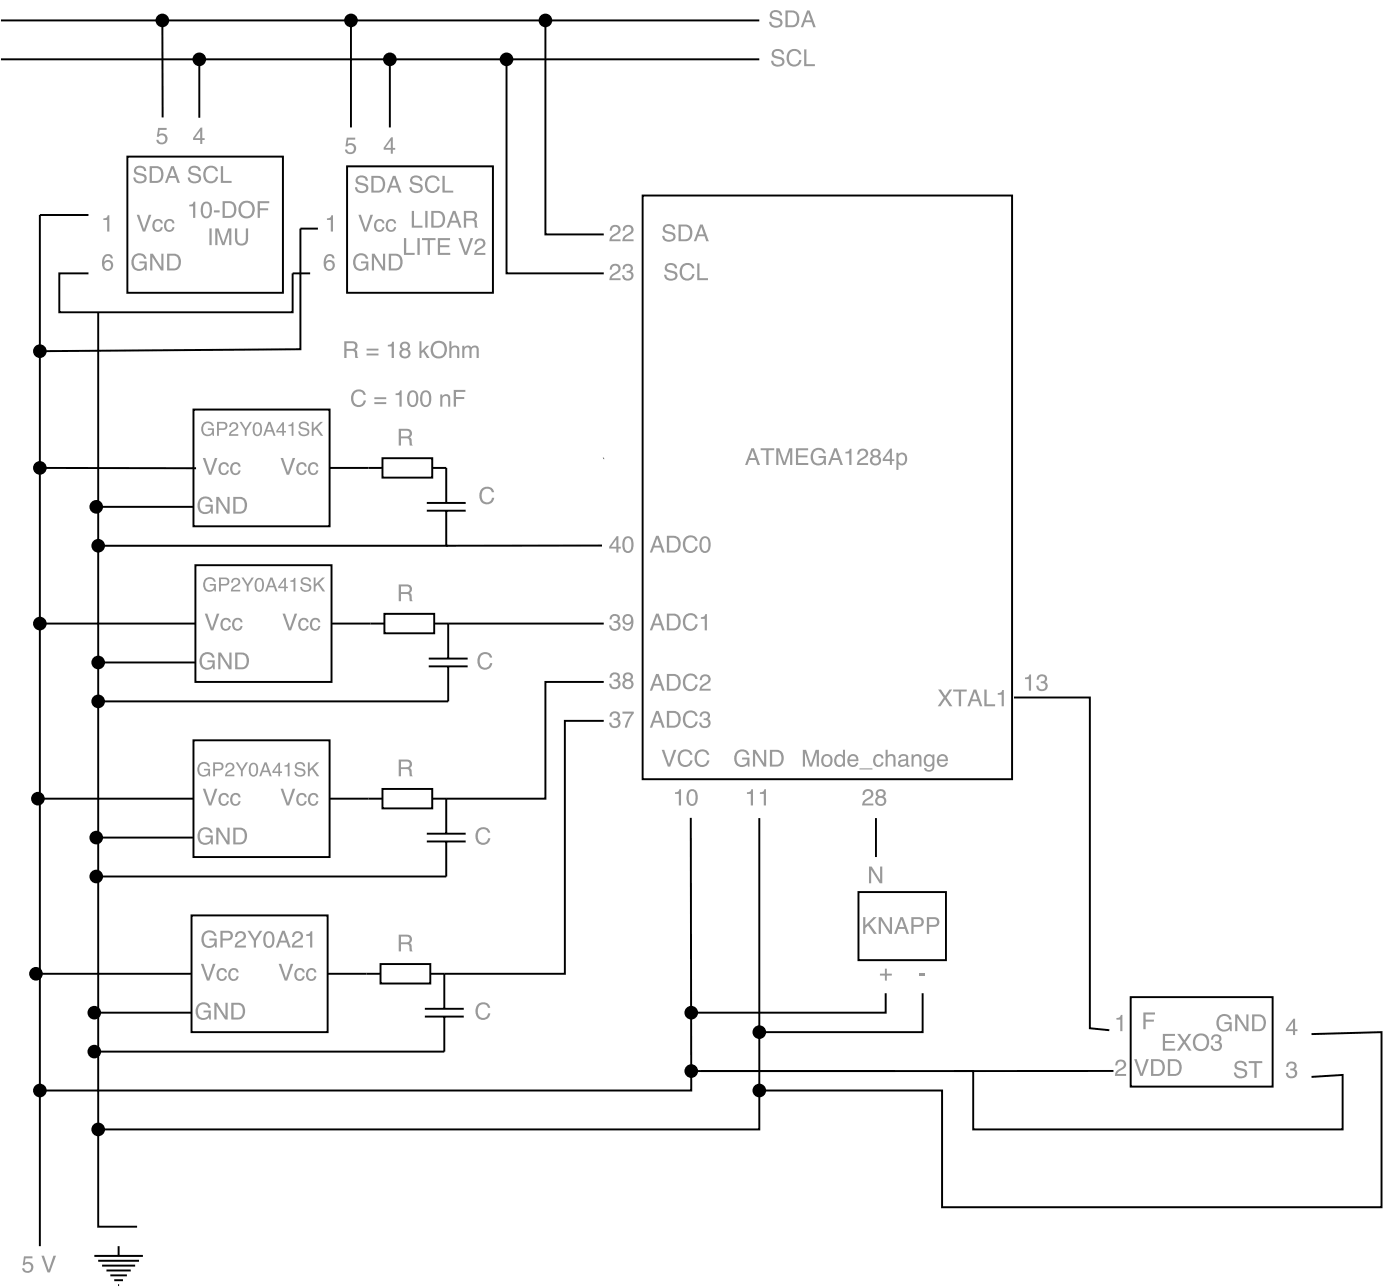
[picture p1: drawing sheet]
<svg xmlns="http://www.w3.org/2000/svg" width="254mm" height="234mm" viewBox="0 0 254 234" stroke-linecap="round" stroke-linejoin="round" font-family="sans-serif">
<path d="M116.6 35.5h67v105.8h-67z" fill="none" stroke="#000" stroke-width=".35"/>
<g fill="#999">
<path d="M120.5 40.9a1.19 1.19 0 0 1 2 .7h-.4a.75 .75 0 0 0-.7-.6 .75 .75 0 0 0-.8 .5l.3 .4a1.84 1.84 0 0 1 1.6 .7 1.09 1.09 0 0 1-1.5 1.2 .99 .99 0 0 1-.9-1h.4a.85 .85 0 0 0 .8 .7 .85 .85 0 0 0 .9-.5l-.3-.5a2.15 2.15 0 0 1-1.6-.7v-.5zM123.5 41.1v2.3h.8a1.21 1.21 0 0 0 .9-1 1.21 1.21 0 0 0-.6-1.3zM123.1 40.7a2.54 2.54 0 0 1 2 .3 1.73 1.73 0 0 1-.4 2.7h-1.6zM127.2 41.2l-.4 1.3h.9zM127 40.7h.5l1.1 3h-.5l-.3-.9h-1.2l-.3 .9h-.4z"/>
<path d="M110.9 41a.97 .97 0 0 1 1.6 .2 .97 .97 0 0 1-.7 1.4l-.6 .4-.2 .4h1.6v.3h-2a1.6 1.6 0 0 1 1.2-1.5 .6 .6 0 0 0 .4-.7 .6 .6 0 0 0-.8-.4 .6 .6 0 0 0-.4 .7h-.4zM113.3 41a.97 .97 0 0 1 1.5 .2 .97 .97 0 0 1-.6 1.4l-.6 .4-.3 .4h1.6v.3h-2a1.6 1.6 0 0 1 1.3-1.5 .6 .6 0 0 0 .3-.7 .6 .6 0 0 0-.7-.4 .6 .6 0 0 0-.4 .7h-.4z"/>
<path d="M120.9 47.9a1.19 1.19 0 0 1 1.9 .8h-.4a.75 .75 0 0 0-.6-.7 .75 .75 0 0 0-.8 .6l.3 .3a1.84 1.84 0 0 1 1.6 .8 1.09 1.09 0 0 1-1.5 1.2 .99 .99 0 0 1-.9-1.1h.4a.85 .85 0 0 0 .7 .8 .85 .85 0 0 0 .9-.6l-.3-.4a2.15 2.15 0 0 1-1.6-.7v-.5zM123.7 48.1a1.32 1.32 0 0 1 1.3-.4 1.32 1.32 0 0 1 1 1h-.4a.98 .98 0 0 0-1.3-.6 .98 .98 0 0 0-.6 1.2 .96 .96 0 0 0 .8 1.2 .96 .96 0 0 0 1.1-.8h.4a1.36 1.36 0 0 1-1.6 1.2 1.36 1.36 0 0 1-1.1-1.7l.1-.6zM126.5 47.8h.4v2.6h1.5v.4h-1.9z"/>
<path d="M110.9 48.1a.97 .97 0 0 1 1.6 .1 .97 .97 0 0 1-.7 1.5l-.6 .3-.2 .4h1.6v.4h-2a1.6 1.6 0 0 1 1.2-1.5 .6 .6 0 0 0 .4-.8 .6 .6 0 0 0-.8-.3 .6 .6 0 0 0-.4 .7h-.4zM113.3 48a.92 .92 0 0 1 1-.1 .92 .92 0 0 1 .5 .9l-.4 .4a.88 .88 0 0 1 .5 1.1 .88 .88 0 0 1-1 .6 .91 .91 0 0 1-1-1h.4a.61 .61 0 0 0 .8 .6 .61 .61 0 0 0 .1-1l-.5-.1v-.3a.52 .52 0 0 0 .7-.6 .52 .52 0 0 0-.9-.2l-.2 .5h-.4l.1-.4z"/>
</g>
<path d="M109.5 83.1h.1" fill="none" stroke="#000" stroke-width=".35"/>
<g fill="#999">
<path d="M120.1 136h.4l.9 2.5 .8-2.5h.5l-1.1 3h-.4zM123.3 136.3a1.32 1.32 0 0 1 1.3-.4 1.32 1.32 0 0 1 1 1h-.4a.98 .98 0 0 0-1.2-.6 .98 .98 0 0 0-.6 1.2 .96 .96 0 0 0 .7 1.2 .96 .96 0 0 0 1.1-.8h.4a1.36 1.36 0 0 1-1.5 1.2 1.36 1.36 0 0 1-1.1-1.7v-.6zM126.4 136.3a1.32 1.32 0 0 1 1.3-.4 1.32 1.32 0 0 1 1 1h-.4a.98 .98 0 0 0-1.3-.6 .98 .98 0 0 0-.6 1.2 .96 .96 0 0 0 .8 1.2 .96 .96 0 0 0 1.1-.8h.4a1.36 1.36 0 0 1-1.6 1.2 1.36 1.36 0 0 1-1.1-1.7l.1-.6z"/>
<path d="M122.5 143.7l.5-.2 .3-.4h.3v2.9h-.4v-2h-.7zM125 143.3a1.09 1.09 0 0 1 1.3 .1 1.09 1.09 0 0 1 .3 1.2 1.24 1.24 0 0 1-1.3 1.5 1.87 1.87 0 0 1-.5-2.6zM125.2 143.6a1.97 1.97 0 0 0 .1 2.1l.4 .1a1.79 1.79 0 0 0 .3-2.2 .55 .55 0 0 0-.8 0z"/>
<path d="M133.6 136.3a1.35 1.35 0 0 1 2.3 .6h-.4a1 1 0 0 0-1.2-.6 1 1 0 0 0-.7 1.2 1 1 0 0 0 .9 1.2 1 1 0 0 0 1.1-1h-1v-.3h1.4v1.6h-.3l-.1-.4a1.42 1.42 0 0 1-1.8 .3 1.42 1.42 0 0 1-.6-1.7zM136.6 136h.5l1.5 2.4v-2.4h.4v3h-.4l-1.6-2.5v2.5h-.4zM140.1 136.3v2.3h.7a1.21 1.21 0 0 0 1-1 1.21 1.21 0 0 0-.7-1.3zM139.7 136a2.54 2.54 0 0 1 2 .2 1.73 1.73 0 0 1-.4 2.8h-1.6z"/>
<path d="M135.5 143.7l.6-.2 .2-.4h.3v2.9h-.4v-2h-.7zM137.9 143.7l.5-.2 .3-.4h.3v2.9h-.4v-2h-.7z"/>
</g>
<g fill="none" stroke="#000" stroke-width=".35">
<path d="M63.7 4.8v18.3M70.7 11.8v11.3M91.9 11.8v37.8h17.6M99 4.8v37.7h10.5M63 30.2h26.4v22.9h-26.4z"/>
<circle cx="63.7" cy="3.7" r="1.06"/>
<circle cx="70.7" cy="10.8" r="1.06"/>
<circle cx="91.9" cy="10.8" r="1.06"/>
<circle cx="99" cy="3.7" r="1.06"/>
</g>
<g fill="#000">
<circle cx="63.7" cy="3.7" r="1.06"/>
<circle cx="70.7" cy="10.8" r="1.06"/>
<circle cx="91.9" cy="10.8" r="1.06"/>
<circle cx="99" cy="3.7" r="1.06"/>
</g>
<g fill="#999">
<path d="M62.9 25h1.5v.3h-1.2l-.1 .8a1.02 1.02 0 0 1 1.6 .9 1.02 1.02 0 0 1-1.6 .9 .8 .8 0 0 1-.5-.8h.4a.65 .65 0 0 0 .9 .3 .65 .65 0 0 0 .1-1 .65 .65 0 0 0-1 .2h-.3z"/>
<path d="M70.9 25.5l-1 1.3h1zM71 24.9h.3v1.9h.4v.3h-.4v.8h-.4v-.8h-1.3v-.3z"/>
<path d="M64.8 32.1a1.19 1.19 0 0 1 1.9 .7h-.3a.75 .75 0 0 0-.7-.6 .75 .75 0 0 0-.8 .5l.3 .4a1.84 1.84 0 0 1 1.6 .7 1.09 1.09 0 0 1-1.5 1.2 .99 .99 0 0 1-.9-1.1h.4a.85 .85 0 0 0 .7 .8 .85 .85 0 0 0 .9-.6l-.2-.4a2.15 2.15 0 0 1-1.7-.7v-.5zM67.8 32.2v2.4h.7a1.21 1.21 0 0 0 1-1.1 1.21 1.21 0 0 0-.7-1.2zM67.4 31.9a2.54 2.54 0 0 1 2 .2 1.73 1.73 0 0 1-.4 2.8h-1.6zM71.5 32.3l-.5 1.4h1zM71.3 31.9h.5l1.1 3h-.5l-.3-.9h-1.2l-.3 .9h-.5z"/>
<path d="M74.7 32.1a1.19 1.19 0 0 1 1.9 .7h-.4a.75 .75 0 0 0-.7-.6 .75 .75 0 0 0-.7 .5l.3 .4a1.84 1.84 0 0 1 1.6 .7 1.09 1.09 0 0 1-1.6 1.2 .99 .99 0 0 1-.8-1.1h.4a.85 .85 0 0 0 .7 .8 .85 .85 0 0 0 .9-.6l-.3-.4a2.15 2.15 0 0 1-1.6-.7v-.5zM77.4 32.3a1.32 1.32 0 0 1 1.4-.5 1.32 1.32 0 0 1 1 1h-.4a.98 .98 0 0 0-1.3-.6 .98 .98 0 0 0-.6 1.2 .96 .96 0 0 0 .8 1.2 .96 .96 0 0 0 1.1-.8h.4a1.36 1.36 0 0 1-1.6 1.2 1.36 1.36 0 0 1-1.1-1.6l.1-.6zM80.3 31.9h.4v2.7h1.5v.3h-1.9z"/>
<path d="M74.7 38.2h.4v2.7h1.6v.4h-2zM77.2 38.2h.4v3.1h-.4zM78.7 38.6v2.3h.7a1.21 1.21 0 0 0 1-1 1.21 1.21 0 0 0-.7-1.3zM78.2 38.2a2.54 2.54 0 0 1 2.1 .3 1.73 1.73 0 0 1-.5 2.7l-1.6 .1zM82.4 38.7l-.5 1.3h.9zM82.2 38.2h.4l1.1 3.1h-.4l-.3-.9h-1.2l-.4 .9h-.4zM84.6 38.6v1h.9a.53 .53 0 0 0 .7-.5 .53 .53 0 0 0-.6-.5zM84.2 38.2h1.4a.83 .83 0 0 1 .9 .6 .83 .83 0 0 1-.4 1 1.65 1.65 0 0 1 .5 1.3l.1 .2h-.5l-.1-1-.2-.3h-1.3v1.3h-.4z"/>
<path d="M73.3 43.2h.4v2.7h1.5v.3h-1.9zM75.7 43.2h.4v3h-.4zM76.6 43.2h2.4v.3h-1v2.7h-.4v-2.7h-1zM79.4 43.2h2.3v.3h-1.9v1h1.7v.3h-1.7v1.1h1.9v.3h-2.3zM83.2 43.2h.4l.9 2.6 .9-2.6h.4l-1.1 3h-.4zM86.4 43.5a.97 .97 0 0 1 1.5 .2 .97 .97 0 0 1-.6 1.4l-.6 .4-.3 .4h1.7v.3h-2.1a1.6 1.6 0 0 1 1.3-1.5 .6 .6 0 0 0 .3-.8 .6 .6 0 0 0-.7-.3 .6 .6 0 0 0-.4 .7h-.4z"/>
</g>
<path d="M17.8 56.6v165.8h7.1" fill="none" stroke="#000" stroke-width=".35"/>
<g fill="#999">
<path d="M64.5 46.4a1.35 1.35 0 0 1 2.3 .5h-.4a1 1 0 0 0-1.3-.6 1 1 0 0 0-.6 1.2 1 1 0 0 0 .8 1.3 1 1 0 0 0 1.1-1h-.9v-.4h1.3v1.6h-.2l-.1-.4a1.42 1.42 0 0 1-1.8 .3 1.42 1.42 0 0 1-.6-1.7zM67.5 46h.5l1.5 2.5v-2.5h.4v3h-.5l-1.5-2.4v2.4h-.4zM71 46.4v2.3h.7a1.21 1.21 0 0 0 1-1.1 1.21 1.21 0 0 0-.7-1.2zM70.5 46a2.54 2.54 0 0 1 2 .2 1.73 1.73 0 0 1-.4 2.8h-1.6z"/>
<path d="M65 38.9h.5l.8 2.6 .9-2.6h.5l-1.1 3.1h-.5zM68.1 40a.91 .91 0 0 1 1-.3 .91 .91 0 0 1 .7 .8h-.4a.57 .57 0 0 0-.7-.5 .57 .57 0 0 0-.4 .7 .66 .66 0 0 0 .1 .8 .66 .66 0 0 0 .8 .1l.2-.4h.4a.96 .96 0 0 1-1.1 .8 .96 .96 0 0 1-.8-1.1zM70.3 40a.91 .91 0 0 1 .9-.3 .91 .91 0 0 1 .7 .8h-.4a.57 .57 0 0 0-.7-.5 .57 .57 0 0 0-.4 .7 .66 .66 0 0 0 .1 .8 .66 .66 0 0 0 .8 .1l.2-.4h.4a.96 .96 0 0 1-1.1 .8 .96 .96 0 0 1-.8-1.1z"/>
</g>
<path d="M7.2 39v187" fill="none" stroke="#000" stroke-width=".35"/>
<g fill="#999">
<path d="M59.3 39.6l.6-.1 .2-.5h.3v3h-.4v-2.1h-.7z"/>
<path d="M59.2 46.2a.87 .87 0 0 1 .9-.1 .87 .87 0 0 1 .6 .8h-.4a.61 .61 0 0 0-.7-.5 .61 .61 0 0 0-.5 .8v.3a.99 .99 0 0 1 1.4 0 .99 .99 0 0 1-.1 1.5 .99 .99 0 0 1-1.4-.2 2.26 2.26 0 0 1 .2-2.6zM59.1 48.1a.65 .65 0 0 0 1.3 0 .65 .65 0 0 0-1.3 0z"/>
<path d="M4.3 227.8h1.6v.4h-1.3l-.1 .8a1.02 1.02 0 0 1 1.6 .8 1.02 1.02 0 0 1-1.6 .9 .8 .8 0 0 1-.5-.7h.4a.65 .65 0 0 0 1 .3 .65 .65 0 0 0 .1-1 .65 .65 0 0 0-1.1 .1h-.3zM7.5 227.7h.5l.8 2.6 .9-2.6h.5l-1.1 3h-.5z"/>
<path d="M136.5 81.7l-.5 1.4h1zM136.3 81.3h.5l1.1 3h-.5l-.3-.9h-1.2l-.3 .9h-.4zM138 81.3h2.5v.3h-1.1v2.7h-.4v-2.7h-1zM140.8 81.3h.6l.9 2.5 .9-2.5h.5v3h-.3v-2.5l-.9 2.5h-.4l-.9-2.5v2.5h-.4zM144.4 81.3h2.2v.3h-1.8v1h1.7v.3h-1.7v1.1h1.9v.3h-2.3zM147.5 81.6a1.35 1.35 0 0 1 2.3 .6h-.4a1 1 0 0 0-1.3-.6 1 1 0 0 0-.6 1.2 1 1 0 0 0 .9 1.2 1 1 0 0 0 1.1-1h-1v-.3h1.3v1.6h-.2l-.1-.4a1.42 1.42 0 0 1-1.8 .3 1.42 1.42 0 0 1-.6-1.7zM151.6 81.7l-.5 1.4h.9zM151.4 81.3h.4l1.1 3h-.4l-.3-.9h-1.2l-.4 .9h-.4zM153.4 81.9l.5-.1 .3-.4h.3v2.9h-.4v-2.1h-.7zM155.8 81.6a.97 .97 0 0 1 1.6 .2 .97 .97 0 0 1-.7 1.4l-.6 .4-.2 .4h1.6v.3h-2a1.6 1.6 0 0 1 1.2-1.5 .6 .6 0 0 0 .4-.8 .6 .6 0 0 0-.8-.3 .6 .6 0 0 0-.4 .7h-.4zM158.3 82.2a.5 .5 0 0 0 1 0 .5 .5 0 0 0-1 0zM158.2 83.5a.6 .6 0 0 0 1.2 0 .6 .6 0 0 0-1.2 0zM158.2 81.6a.87 .87 0 0 1 1.1-.2 .87 .87 0 0 1 .3 1.1l-.2 .2a.94 .94 0 0 1 .3 1.4 .94 .94 0 0 1-1.4 .2 .84 .84 0 0 1-.5-.8 .84 .84 0 0 1 .5-.8 .68 .68 0 0 1-.1-1.1zM161.4 81.9l-.9 1.4h.9zM161.5 81.3h.3v2h.5v.3h-.5v.7h-.4v-.7h-1.3v-.4zM163.2 82.5a.95 .95 0 0 0 .4 1.6 .89 .89 0 0 0 .6-.9 .89 .89 0 0 0-.6-.8zM162.6 82.1h.4v.3a.9 .9 0 0 1 1.1-.3 .9 .9 0 0 1 .5 1.1 .93 .93 0 0 1-.4 1.1 .93 .93 0 0 1-1.2-.2v1.1h-.4z"/>
</g>
<path d="M35.5 102.5h24.6v21.1h-24.6z" fill="none" stroke="#000" stroke-width=".35"/>
<g fill="#999">
<path d="M37.2 105a1.13 1.13 0 0 1 1.9 .5h-.3a.83 .83 0 0 0-1-.5 .83 .83 0 0 0-.6 1 .83 .83 0 0 0 .7 1 .83 .83 0 0 0 1-.8h-.8v-.3h1.1v1.3h-.2l-.1-.3a1.18 1.18 0 0 1-1.5 .2 1.18 1.18 0 0 1-.5-1.4zM39.7 104.7h1.2a.73 .73 0 0 1 .7 .7 .73 .73 0 0 1-.7 .8h-.8v1h-.4zM40.1 105v.9h.7a.44 .44 0 0 0 .5-.5 .44 .44 0 0 0-.5-.4zM42.2 104.9a.81 .81 0 0 1 1.3 .2 .81 .81 0 0 1-.5 1.2l-.5 .3-.3 .4h1.4v.2h-1.7a1.39 1.39 0 0 1 1.1-1.3 .49 .49 0 0 0 .2-.6 .49 .49 0 0 0-.6-.2 .49 .49 0 0 0-.3 .6h-.4zM43.8 104.7h.4l.7 1.2 .8-1.2h.4l-1 1.5v1h-.3v-1zM46.6 104.9a.9 .9 0 0 1 1 .1 .9 .9 0 0 1 .3 1 .93 .93 0 0 1-.3 1.1 .93 .93 0 0 1-1.1 0 1.85 1.85 0 0 1 .1-2.2zM46.8 105.2a1.64 1.64 0 0 0 .1 1.8h.3a1.48 1.48 0 0 0 0-1.9zM49.2 105.1l-.4 1.1h.8zM49 104.7h.4l.9 2.5h-.3l-.3-.7h-1l-.3 .7h-.3zM51.6 105.3l-.8 1.1h.8zM51.6 104.8h.3v1.6h.3v.2h-.3v.6h-.3v-.6h-1.1v-.3zM52.7 105.3l.4-.1 .2-.4h.3v2.4h-.3v-1.7h-.6zM54.8 104.9a.99 .99 0 0 1 1.6 .6h-.3a.59 .59 0 0 0-.6-.6 .59 .59 0 0 0-.6 .6l.1 .1a2.07 2.07 0 0 1 1.5 .7 1.01 1.01 0 0 1-.8 1 1.01 1.01 0 0 1-1.1-.4l-.1-.5h.3a.71 .71 0 0 0 .6 .6 .71 .71 0 0 0 .8-.4 1.01 1.01 0 0 0-1.1-.6 .64 .64 0 0 1-.5-.5 .64 .64 0 0 1 .2-.6zM56.9 104.7h.4v1.2l1.2-1.2h.5l-1.1 1 1.1 1.5h-.5l-.8-1.2-.4 .4v.8h-.4z"/>
<path d="M36.6 118.7a1.35 1.35 0 0 1 2.3 .5h-.4a1 1 0 0 0-1.2-.5 1 1 0 0 0-.7 1.2 1 1 0 0 0 .9 1.2 1 1 0 0 0 1.1-1h-1v-.4h1.4v1.7h-.3l-.1-.4a1.42 1.42 0 0 1-1.8 .2 1.42 1.42 0 0 1-.6-1.7zM39.6 118.3h.5l1.5 2.5v-2.5h.4v3.1h-.5l-1.5-2.5v2.5h-.4zM43.1 118.7v2.3h.7a1.21 1.21 0 0 0 1-1 1.21 1.21 0 0 0-.7-1.3zM42.7 118.3a2.54 2.54 0 0 1 2 .3 1.73 1.73 0 0 1-.4 2.7l-1.6 .1z"/>
<path d="M37.1 111.3h.5l.9 2.5 .8-2.5h.5l-1.1 3h-.4zM40.3 112.3a.91 .91 0 0 1 .9-.3 .91 .91 0 0 1 .7 .8h-.4a.57 .57 0 0 0-.7-.4 .57 .57 0 0 0-.4 .6 .66 .66 0 0 0 .1 .8 .66 .66 0 0 0 .8 .1l.2-.4h.4a.96 .96 0 0 1-1.1 .9 .96 .96 0 0 1-.8-1.1zM42.4 112.3a.91 .91 0 0 1 1-.3 .91 .91 0 0 1 .6 .8h-.4a.57 .57 0 0 0-.6-.4 .57 .57 0 0 0-.5 .6 .66 .66 0 0 0 .2 .8 .66 .66 0 0 0 .7 .1l.2-.4h.4a.96 .96 0 0 1-1.1 .9 .96 .96 0 0 1-.8-1.1z"/>
</g>
<g fill="none" stroke="#000" stroke-width=".35">
<path d="M8.3 113.1h27.2M18.9 120.1h16.6"/>
<circle cx="7.2" cy="113.1" r="1.06"/>
<circle cx="17.8" cy="120.1" r="1.06"/>
</g>
<g fill="#000">
<circle cx="7.2" cy="113.1" r="1.06"/>
<circle cx="17.8" cy="120.1" r="1.06"/>
</g>
<path d="M51.3 111.3h.4l.9 2.5 .8-2.5h.5l-1.1 3h-.4zM54.4 112.3a.91 .91 0 0 1 .9-.3 .91 .91 0 0 1 .7 .8h-.4a.57 .57 0 0 0-.6-.4 .57 .57 0 0 0-.5 .6 .66 .66 0 0 0 .1 .8 .66 .66 0 0 0 .8 .1l.2-.4h.4a.96 .96 0 0 1-1.1 .9 .96 .96 0 0 1-.8-1.1zM56.5 112.3a.91 .91 0 0 1 1-.3 .91 .91 0 0 1 .6 .8h-.4a.57 .57 0 0 0-.6-.4 .57 .57 0 0 0-.5 .6 .66 .66 0 0 0 .2 .8 .66 .66 0 0 0 .8 .1l.1-.4h.4a.96 .96 0 0 1-1.1 .9 .96 .96 0 0 1-.8-1.1z" fill="#999"/>
<path d="M60.1 113.1h7.1" fill="none" stroke="#000" stroke-width=".35"/>
<path d="M69.7 111.3h9.1v3.5h-9.1z" fill="#fff"/>
<path d="M67.2 113.1h2.5M69.7 111.3h9.1v3.5h-9.1zM77.8 119.4h7M78.8 113.1h30.7M81.3 113.1v6.3M77.8 120.8h7M81.3 120.8v6.4" fill="none" stroke="#000" stroke-width=".35"/>
<path d="M110.9 111.5a.92 .92 0 0 1 1.1-.1 .92 .92 0 0 1 .5 .9l-.4 .4a.88 .88 0 0 1 .4 1.1 .88 .88 0 0 1-1 .6 .91 .91 0 0 1-1-1h.4a.61 .61 0 0 0 .9 .6 .61 .61 0 0 0 .1-1l-.6-.1 .1-.3a.52 .52 0 0 0 .7-.6 .52 .52 0 0 0-.9-.2l-.2 .5h-.4l.1-.4zM113.2 111.6a1.06 1.06 0 0 1 1.3-.1 1.06 1.06 0 0 1 .4 1.2 1.28 1.28 0 0 1-1.3 1.7l-.4-.2-.2-.4v-.2h.3a.59 .59 0 0 0 .7 .5 .59 .59 0 0 0 .5-.7l.1-.5a.95 .95 0 0 1-1.4 .1 .95 .95 0 0 1 0-1.4zM113.3 112.3a.65 .65 0 0 0 1.3 0 .65 .65 0 0 0-1.3 0z" fill="#999"/>
<g fill="none" stroke="#000" stroke-width=".35">
<path d="M35.1 74.3h24.7v21.1h-24.7zM18.9 127.2h62.4M17.1 227.7h8.8M17.8 228.6h7.4M18.5 229.5h6M19.3 230.4h4.4M20 231.2h3M20.7 232.1h1.6M21.4 233h.2M21.5 226v1.7"/>
<circle cx="17.8" cy="127.2" r="1.06"/>
</g>
<circle cx="17.8" cy="127.2" r="1.06" fill="#000"/>
<g fill="#999">
<path d="M36.9 76.8a1.13 1.13 0 0 1 1.9 .5h-.4a.83 .83 0 0 0-1-.5 .83 .83 0 0 0-.5 1 .83 .83 0 0 0 .7 1 .83 .83 0 0 0 .9-.8h-.8v-.3h1.1v1.3h-.2l-.1-.3a1.18 1.18 0 0 1-1.5 .2 1.18 1.18 0 0 1-.5-1.4zM39.4 76.5h1.1a.73 .73 0 0 1 .8 .7 .73 .73 0 0 1-.8 .8h-.8v1h-.3zM39.7 76.8v.9h.7a.44 .44 0 0 0 .5-.5 .44 .44 0 0 0-.5-.4zM41.9 76.7a.81 .81 0 0 1 1.3 .2 .81 .81 0 0 1-.6 1.2l-.5 .3-.2 .3h1.3v.3h-1.7a1.39 1.39 0 0 1 1.1-1.3 .49 .49 0 0 0 .2-.6 .49 .49 0 0 0-.6-.3 .49 .49 0 0 0-.3 .6h-.3zM43.5 76.5h.4l.7 1.2 .7-1.2h.4l-.9 1.5v1h-.4v-1zM46.2 76.7a.9 .9 0 0 1 1.1 .1 .9 .9 0 0 1 .2 1 .93 .93 0 0 1-.2 1 .93 .93 0 0 1-1.1 .1 1.85 1.85 0 0 1 0-2.2zM46.4 76.9a1.64 1.64 0 0 0 .1 1.9h.3a1.48 1.48 0 0 0 .1-1.9zM48.9 76.9l-.4 1.1h.8zM48.7 76.5h.4l.9 2.5h-.4l-.2-.7h-1l-.3 .7h-.4zM51.2 77l-.8 1.1h.8zM51.3 76.5h.2v1.6h.4v.3h-.4v.6h-.3v-.6h-1.1v-.3zM52.3 77l.5-.1 .2-.3h.2v2.4h-.3v-1.7h-.6zM54.4 76.6a.99 .99 0 0 1 1.7 .6h-.4a.59 .59 0 0 0-.6-.5 .59 .59 0 0 0-.5 .6l.1 .1a2.07 2.07 0 0 1 1.4 .7 1.01 1.01 0 0 1-.7 1 1.01 1.01 0 0 1-1.2-.4l-.1-.5h.3a.71 .71 0 0 0 .7 .6 .71 .71 0 0 0 .7-.4 1.01 1.01 0 0 0-1.1-.6 .64 .64 0 0 1-.5-.5 .64 .64 0 0 1 .2-.7zM56.6 76.5h.3v1.2l1.2-1.2h.5l-1 1 1 1.5h-.4l-.9-1.2-.4 .3v.9h-.3z"/>
<path d="M36.2 90.4a1.35 1.35 0 0 1 2.4 .6h-.4a1 1 0 0 0-1.3-.6 1 1 0 0 0-.6 1.2 1 1 0 0 0 .8 1.3 1 1 0 0 0 1.1-1.1h-.9v-.3h1.3v1.6h-.3l-.1-.4a1.42 1.42 0 0 1-1.7 .3 1.42 1.42 0 0 1-.6-1.7zM39.2 90.1h.5l1.6 2.5v-2.5h.4v3h-.5l-1.6-2.4v2.4h-.4zM42.7 90.5v2.3h.8a1.21 1.21 0 0 0 1-1.1 1.21 1.21 0 0 0-.7-1.2zM42.3 90.1a2.54 2.54 0 0 1 2 .2 1.73 1.73 0 0 1-.4 2.8h-1.6z"/>
<path d="M36.8 83h.5l.8 2.6 .9-2.6h.4l-1.1 3.1h-.4zM39.9 84.1a.91 .91 0 0 1 1-.3 .91 .91 0 0 1 .6 .8h-.3a.57 .57 0 0 0-.7-.5 .57 .57 0 0 0-.5 .7 .66 .66 0 0 0 .2 .8 .66 .66 0 0 0 .8 .1l.2-.4h.3a.96 .96 0 0 1-1.1 .8 .96 .96 0 0 1-.8-1.1zM42 84.1a.91 .91 0 0 1 1-.3 .91 .91 0 0 1 .6 .8h-.3a.57 .57 0 0 0-.7-.5 .57 .57 0 0 0-.4 .7 .66 .66 0 0 0 .1 .8 .66 .66 0 0 0 .8 .1l.2-.4h.3a.96 .96 0 0 1-1 .8 .96 .96 0 0 1-.9-1.1z"/>
<path d="M50.9 83h.5l.8 2.6 .9-2.6h.5l-1.2 3.1h-.4zM54 84.1a.91 .91 0 0 1 1-.3 .91 .91 0 0 1 .6 .8h-.3a.57 .57 0 0 0-.7-.5 .57 .57 0 0 0-.4 .7 .66 .66 0 0 0 .1 .8 .66 .66 0 0 0 .8 .1l.2-.4h.3a.96 .96 0 0 1-1 .8 .96 .96 0 0 1-.9-1.1zM56.1 84.1a.91 .91 0 0 1 1-.3 .91 .91 0 0 1 .7 .8h-.4a.57 .57 0 0 0-.7-.5 .57 .57 0 0 0-.4 .7 .66 .66 0 0 0 .1 .8 .66 .66 0 0 0 .8 .1l.2-.4h.4a.96 .96 0 0 1-1.1 .8 .96 .96 0 0 1-.8-1.1z"/>
</g>
<path d="M59.8 84.8h7.1" fill="none" stroke="#000" stroke-width=".35"/>
<path d="M69.4 83.1h9v3.5h-9z" fill="#fff"/>
<g fill="none" stroke="#000" stroke-width=".35">
<path d="M18.5 91.9h16.7M18.9 99h62.4M66.9 84.8h2.5M69.4 83.1h9v3.5h-9zM77.4 92.6h7.1M77.4 91.2h7.1M78.4 84.8h2.6v6.4M81 92.6v6.4"/>
<circle cx="17.5" cy="91.9" r="1.06"/>
<circle cx="17.8" cy="99" r="1.06"/>
</g>
<g fill="#000">
<circle cx="17.5" cy="91.9" r="1.06"/>
<circle cx="17.8" cy="99" r="1.06"/>
</g>
<path d="M111.8 97.8l-.9 1.3h.9zM111.9 97.2h.3v1.9h.4v.4h-.4v.7h-.4v-.7h-1.3v-.4zM113.4 97.4a1.09 1.09 0 0 1 1.2 .1 1.09 1.09 0 0 1 .3 1.2 1.24 1.24 0 0 1-1.2 1.5 1.87 1.87 0 0 1-.5-2.6zM113.6 97.7a1.97 1.97 0 0 0 .1 2.2h.4a1.79 1.79 0 0 0 .2-2.2 .55 .55 0 0 0-.7 0z" fill="#999"/>
<g fill="none" stroke="#000" stroke-width=".35">
<path d="M8.3 84.8l27.3 .1M109.2 98.9l-28.2 .1M35.1 134.2h24.7v21.2h-24.7z"/>
<circle cx="7.2" cy="84.8" r="1.06"/>
</g>
<circle cx="7.2" cy="84.8" r="1.06" fill="#000"/>
<g fill="#999">
<path d="M36.1 138.5a1.13 1.13 0 0 1 2 .5h-.4a.83 .83 0 0 0-1-.5 .83 .83 0 0 0-.5 1 .83 .83 0 0 0 .7 1 .83 .83 0 0 0 .9-.8h-.8v-.3h1.1v1.4h-.2l-.1-.4a1.18 1.18 0 0 1-1.5 .3 1.18 1.18 0 0 1-.5-1.5zM38.7 138.2h1.1a.73 .73 0 0 1 .8 .8 .73 .73 0 0 1-.8 .7h-.8v1.1h-.3zM39 138.5v.9h.7a.44 .44 0 0 0 .5-.4 .44 .44 0 0 0-.5-.5zM41.2 138.4a.81 .81 0 0 1 1.2 .3 .81 .81 0 0 1-.5 1.1l-.5 .3-.2 .4h1.3v.3h-1.7a1.39 1.39 0 0 1 1.1-1.3 .49 .49 0 0 0 .2-.7 .49 .49 0 0 0-.6-.2 .49 .49 0 0 0-.3 .6h-.3zM42.7 138.2h.4l.8 1.2 .7-1.2h.4l-1 1.5v1.1h-.3v-1.1zM45.5 138.4a.9 .9 0 0 1 1.1 .1 .9 .9 0 0 1 .2 1 .93 .93 0 0 1-.2 1.1 .93 .93 0 0 1-1.1 .1 1.85 1.85 0 0 1 0-2.3zM45.7 138.7a1.64 1.64 0 0 0 .1 1.8h.3a1.48 1.48 0 0 0 .1-1.9zM48.2 138.6l-.4 1.1h.7zM48 138.2h.4l.9 2.6h-.4l-.2-.8h-1l-.3 .8h-.4zM50.5 138.8l-.8 1.1h.8zM50.5 138.3h.3v1.6h.4v.3h-.4v.6h-.3v-.6h-1.1v-.3zM51.6 138.8l.5-.1 .2-.4h.2v2.5h-.3v-1.8h-.6zM53.7 138.4a.99 .99 0 0 1 1.7 .6h-.4a.59 .59 0 0 0-.6-.5 .59 .59 0 0 0-.5 .5l.1 .2a2.07 2.07 0 0 1 1.4 .6 1.01 1.01 0 0 1-.7 1.1 1.01 1.01 0 0 1-1.2-.5l-.1-.5h.3a.71 .71 0 0 0 .7 .6 .71 .71 0 0 0 .7-.4 1.01 1.01 0 0 0-1.1-.6 .64 .64 0 0 1-.5-.5 .64 .64 0 0 1 .2-.6zM55.9 138.2h.3v1.3l1.2-1.3h.5l-1.1 1 1.1 1.6h-.4l-.9-1.3-.4 .4v.9h-.3z"/>
<path d="M36.2 150.4a1.35 1.35 0 0 1 2.4 .6h-.4a1 1 0 0 0-1.3-.6 1 1 0 0 0-.6 1.2 1 1 0 0 0 .8 1.2 1 1 0 0 0 1.1-1h-.9v-.3h1.3v1.6h-.3l-.1-.4a1.42 1.42 0 0 1-1.7 .3 1.42 1.42 0 0 1-.6-1.7zM39.2 150.1h.5l1.6 2.4v-2.4h.4v3h-.5l-1.6-2.5v2.5h-.4zM42.7 150.4v2.4h.8a1.21 1.21 0 0 0 1-1.1 1.21 1.21 0 0 0-.7-1.2zM42.3 150.1a2.54 2.54 0 0 1 2 .2 1.73 1.73 0 0 1-.4 2.8h-1.6z"/>
<path d="M36.8 143h.5l.8 2.6 .9-2.6h.4l-1.1 3h-.4zM39.9 144.1a.91 .91 0 0 1 1-.3 .91 .91 0 0 1 .6 .8h-.3a.57 .57 0 0 0-.7-.5 .57 .57 0 0 0-.5 .7 .66 .66 0 0 0 .2 .8 .66 .66 0 0 0 .8 .1l.2-.4h.3a.96 .96 0 0 1-1.1 .8 .96 .96 0 0 1-.8-1.1zM42 144.1a.91 .91 0 0 1 1-.3 .91 .91 0 0 1 .6 .8h-.3a.57 .57 0 0 0-.7-.5 .57 .57 0 0 0-.4 .7 .66 .66 0 0 0 .1 .8 .66 .66 0 0 0 .8 .1l.2-.4h.3a.96 .96 0 0 1-1 .8 .96 .96 0 0 1-.9-1.1z"/>
</g>
<g fill="none" stroke="#000" stroke-width=".35">
<path d="M7.9 144.8h27.2M18.5 151.9h16.7"/>
<circle cx="6.9" cy="144.8" r="1.06"/>
<circle cx="17.5" cy="151.9" r="1.06"/>
</g>
<g fill="#000">
<circle cx="6.9" cy="144.8" r="1.06"/>
<circle cx="17.5" cy="151.9" r="1.06"/>
</g>
<path d="M50.9 143h.5l.8 2.6 .9-2.6h.5l-1.2 3h-.4zM54 144.1a.91 .91 0 0 1 1-.3 .91 .91 0 0 1 .6 .8h-.3a.57 .57 0 0 0-.7-.5 .57 .57 0 0 0-.4 .7 .66 .66 0 0 0 .1 .8 .66 .66 0 0 0 .8 .1l.2-.4h.3a.96 .96 0 0 1-1 .8 .96 .96 0 0 1-.9-1.1zM56.1 144.1a.91 .91 0 0 1 1-.3 .91 .91 0 0 1 .7 .8h-.4a.57 .57 0 0 0-.7-.5 .57 .57 0 0 0-.4 .7 .66 .66 0 0 0 .1 .8 .66 .66 0 0 0 .8 .1l.2-.4h.4a.96 .96 0 0 1-1.1 .8 .96 .96 0 0 1-.8-1.1z" fill="#999"/>
<path d="M59.8 144.8h7.1" fill="none" stroke="#000" stroke-width=".35"/>
<path d="M69.4 143.1h9v3.5h-9z" fill="#fff"/>
<path d="M109.5 123.6h-10.5v21.2h-18M66.9 144.8h2.5M69.4 143.1h9v3.5h-9zM77.4 152.6h7.1M77.4 151.2h7.1M78.4 144.8h2.6M81 144.8v6.4M81 152.6v6.3" fill="none" stroke="#000" stroke-width=".35"/>
<path d="M110.9 122.1a.92 .92 0 0 1 1.1-.1 .92 .92 0 0 1 .5 .9l-.4 .4a.88 .88 0 0 1 .4 1.1 .88 .88 0 0 1-1 .6 .91 .91 0 0 1-1-1h.4a.61 .61 0 0 0 .9 .6 .61 .61 0 0 0 .1-1l-.6-.1 .1-.3a.52 .52 0 0 0 .7-.6 .52 .52 0 0 0-.9-.2l-.2 .5h-.4l.1-.4zM113.4 122.7a.5 .5 0 0 0 1 0 .5 .5 0 0 0-1 0zM113.3 124.1a.6 .6 0 0 0 1.2 0 .6 .6 0 0 0-1.2 0zM113.3 122.2a.87 .87 0 0 1 1.1-.2 .87 .87 0 0 1 .3 1.1l-.2 .2a.94 .94 0 0 1 .3 1.3 .94 .94 0 0 1-1.4 .3 .84 .84 0 0 1-.5-.8 .84 .84 0 0 1 .5-.8 .68 .68 0 0 1-.1-1.1z" fill="#999"/>
<g fill="none" stroke="#000" stroke-width=".35">
<path d="M18.5 158.9h62.5M34.7 166h24.7v21.1h-24.7z"/>
<circle cx="17.5" cy="158.9" r="1.06"/>
</g>
<circle cx="17.5" cy="158.9" r="1.06" fill="#000"/>
<g fill="#999">
<path d="M37 169.1a1.35 1.35 0 0 1 2.3 .6h-.4a1 1 0 0 0-1.3-.6 1 1 0 0 0-.6 1.2 1 1 0 0 0 .8 1.2 1 1 0 0 0 1.1-1h-.9v-.3h1.3v1.6h-.2l-.1-.4a1.42 1.42 0 0 1-1.8 .3 1.42 1.42 0 0 1-.6-1.7zM40 168.8h1.4a.88 .88 0 0 1 .9 .8 .88 .88 0 0 1-.9 .9h-1v1.3h-.4zM40.4 169.1v1.1h.8a.53 .53 0 0 0 .6-.6 .53 .53 0 0 0-.6-.5zM42.9 169.1a.97 .97 0 0 1 1.6 .2 .97 .97 0 0 1-.6 1.4l-.6 .4-.3 .4h1.6v.3h-2a1.6 1.6 0 0 1 1.2-1.5 .6 .6 0 0 0 .4-.8 .6 .6 0 0 0-.8-.3 .6 .6 0 0 0-.4 .7h-.3zM44.9 168.8h.5l.8 1.4 .9-1.4h.5l-1.2 1.8v1.2h-.4v-1.2zM48.2 169a1.09 1.09 0 0 1 1.3 .1 1.09 1.09 0 0 1 .3 1.2 1.24 1.24 0 0 1-1.3 1.6 1.87 1.87 0 0 1-.5-2.7zM48.4 169.3a1.97 1.97 0 0 0 .1 2.2h.4a1.79 1.79 0 0 0 .3-2.2 .55 .55 0 0 0-.8 0zM51.4 169.2l-.5 1.4h1zM51.2 168.8h.4l1.2 3h-.5l-.3-.9h-1.2l-.3 .9h-.5zM53.3 169.1a.97 .97 0 0 1 1.6 .2 .97 .97 0 0 1-.7 1.4l-.6 .4-.3 .4h1.7v.3h-2.1a1.6 1.6 0 0 1 1.3-1.5 .6 .6 0 0 0 .3-.8 .6 .6 0 0 0-.7-.3 .6 .6 0 0 0-.4 .7h-.4zM55.6 169.4l.5-.1 .3-.4h.3v2.9h-.4v-2.1h-.7z"/>
<path d="M35.9 182.2a1.35 1.35 0 0 1 2.3 .5h-.4a1 1 0 0 0-1.2-.5 1 1 0 0 0-.7 1.2 1 1 0 0 0 .9 1.2 1 1 0 0 0 1.1-1h-1v-.4h1.4v1.7h-.3l-.1-.4a1.42 1.42 0 0 1-1.8 .2 1.42 1.42 0 0 1-.6-1.7zM38.9 181.8h.5l1.5 2.5v-2.5h.4v3.1h-.5l-1.5-2.5v2.5h-.4zM42.4 182.2v2.3h.7a1.21 1.21 0 0 0 1-1 1.21 1.21 0 0 0-.7-1.3zM42 181.8a2.54 2.54 0 0 1 2 .3 1.73 1.73 0 0 1-.4 2.7l-1.6 .1z"/>
<path d="M36.4 174.8h.5l.9 2.5 .8-2.5h.5l-1.1 3h-.5zM39.6 175.8a.91 .91 0 0 1 .9-.3 .91 .91 0 0 1 .7 .8h-.4a.57 .57 0 0 0-.7-.4 .57 .57 0 0 0-.4 .6 .66 .66 0 0 0 .1 .8 .66 .66 0 0 0 .8 .1l.2-.4h.4a.96 .96 0 0 1-1.1 .9 .96 .96 0 0 1-.8-1.1zM41.7 175.8a.91 .91 0 0 1 .9-.3 .91 .91 0 0 1 .7 .8h-.4a.57 .57 0 0 0-.6-.4 .57 .57 0 0 0-.5 .6 .66 .66 0 0 0 .1 .8 .66 .66 0 0 0 .8 .1l.2-.4h.4a.96 .96 0 0 1-1.1 .9 .96 .96 0 0 1-.8-1.1z"/>
</g>
<g fill="none" stroke="#000" stroke-width=".35">
<path d="M7.6 176.6h27.1M18.2 183.6h16.6"/>
<circle cx="6.5" cy="176.6" r="1.06"/>
<circle cx="17.1" cy="183.6" r="1.06"/>
</g>
<g fill="#000">
<circle cx="6.5" cy="176.6" r="1.06"/>
<circle cx="17.1" cy="183.6" r="1.06"/>
</g>
<path d="M50.6 174.8h.4l.9 2.5 .8-2.5h.5l-1.1 3h-.4zM53.7 175.8a.91 .91 0 0 1 .9-.3 .91 .91 0 0 1 .7 .8h-.4a.57 .57 0 0 0-.6-.4 .57 .57 0 0 0-.5 .6 .66 .66 0 0 0 .1 .8 .66 .66 0 0 0 .8 .1l.2-.4h.4a.96 .96 0 0 1-1.1 .9 .96 .96 0 0 1-.8-1.1zM55.8 175.8a.91 .91 0 0 1 1-.3 .91 .91 0 0 1 .6 .8h-.4a.57 .57 0 0 0-.6-.4 .57 .57 0 0 0-.5 .6 .66 .66 0 0 0 .2 .8 .66 .66 0 0 0 .8 .1l.1-.4h.4a.96 .96 0 0 1-1.1 .9 .96 .96 0 0 1-.8-1.1z" fill="#999"/>
<path d="M59.4 176.6h7.1" fill="none" stroke="#000" stroke-width=".35"/>
<path d="M69 174.8h9.1v3.5h-9.1z" fill="#fff"/>
<g fill="none" stroke="#000" stroke-width=".35">
<path d="M109.5 130.7h-7v45.9h-21.9M66.5 176.6h2.5M69 174.8h9.1v3.5h-9.1zM78.1 176.6h2.5M80.6 176.6v6.3M77.1 184.3h7M77.1 182.9h7M80.6 184.3v6.4h-62.4"/>
<circle cx="17.1" cy="190.7" r="1.06"/>
</g>
<circle cx="17.1" cy="190.7" r="1.06" fill="#000"/>
<g fill="#999">
<path d="M87.3 88.7a1.32 1.32 0 0 1 1.3-.4 1.32 1.32 0 0 1 1 .9h-.4a.98 .98 0 0 0-1.2-.5 .98 .98 0 0 0-.6 1.2 .96 .96 0 0 0 .7 1.2 .96 .96 0 0 0 1.2-.8h.4a1.36 1.36 0 0 1-1.6 1.1 1.36 1.36 0 0 1-1.1-1.6l.1-.6z"/>
<path d="M87 118.7a1.32 1.32 0 0 1 1.3-.5 1.32 1.32 0 0 1 1 1h-.4a.98 .98 0 0 0-1.3-.6 .98 .98 0 0 0-.6 1.3 .96 .96 0 0 0 .8 1.2 .96 .96 0 0 0 1.1-.9h.4a1.36 1.36 0 0 1-1.6 1.2 1.36 1.36 0 0 1-1.1-1.6l.1-.6z"/>
<path d="M86.6 150.5a1.32 1.32 0 0 1 1.3-.5 1.32 1.32 0 0 1 1 1h-.4a.98 .98 0 0 0-1.2-.6 .98 .98 0 0 0-.6 1.2 .96 .96 0 0 0 .7 1.2 .96 .96 0 0 0 1.2-.8h.4a1.36 1.36 0 0 1-1.6 1.2 1.36 1.36 0 0 1-1.1-1.6l.1-.7z"/>
<path d="M86.6 182.2a1.32 1.32 0 0 1 1.3-.5 1.32 1.32 0 0 1 1 1h-.4a.98 .98 0 0 0-1.2-.6 .98 .98 0 0 0-.6 1.3 .96 .96 0 0 0 .7 1.2 .96 .96 0 0 0 1.2-.9h.4a1.36 1.36 0 0 1-1.6 1.2 1.36 1.36 0 0 1-1.1-1.6l.1-.6z"/>
<path d="M110.9 129.2a.92 .92 0 0 1 1.1-.2 .92 .92 0 0 1 .5 .9l-.4 .5a.88 .88 0 0 1 .4 1.1 .88 .88 0 0 1-1 .5 .91 .91 0 0 1-1-1h.4a.61 .61 0 0 0 .9 .7 .61 .61 0 0 0 .1-1.1h-.6l.1-.4a.52 .52 0 0 0 .7-.6 .52 .52 0 0 0-.9-.2l-.2 .6h-.4l.1-.4zM112.9 129h2.1v.4l-.9 1.4-.3 1.1h-.5a5.4 5.4 0 0 1 1.3-2.5h-1.7z"/>
<path d="M72.8 78.1v1h.9a.53 .53 0 0 0 .6-.4 .53 .53 0 0 0-.5-.6zM72.3 77.7h1.4a.83 .83 0 0 1 1 .6 .83 .83 0 0 1-.4 1 1.65 1.65 0 0 1 .5 1.4l.1 .1h-.5l-.2-1-.1-.3h-1.3v1.3h-.5z"/>
<path d="M72.8 106.3v1.1h.9a.53 .53 0 0 0 .6-.5 .53 .53 0 0 0-.5-.6zM72.3 106h1.4a.83 .83 0 0 1 1 .5 .83 .83 0 0 1-.4 1 1.65 1.65 0 0 1 .5 1.4l.1 .1h-.5l-.2-1-.1-.2-1.3-.1v1.3h-.5z"/>
<path d="M72.8 138.1v1h.9a.53 .53 0 0 0 .6-.5 .53 .53 0 0 0-.5-.5zM72.3 137.7h1.4a.83 .83 0 0 1 1 .5 .83 .83 0 0 1-.4 1.1 1.65 1.65 0 0 1 .5 1.3l.1 .2h-.5l-.2-1.1-.1-.2h-1.3v1.3h-.5z"/>
<path d="M72.8 169.8v1.1h.9a.53 .53 0 0 0 .6-.5 .53 .53 0 0 0-.5-.6zM72.3 169.5h1.4a.83 .83 0 0 1 1 .5 .83 .83 0 0 1-.4 1 1.65 1.65 0 0 1 .5 1.4l.1 .1h-.5l-.2-1-.1-.2-1.3-.1v1.3h-.5z"/>
<path d="M62.9 62.2v1.1h.9a.53 .53 0 0 0 .7-.5 .53 .53 0 0 0-.6-.6zM62.5 61.9h1.4a.83 .83 0 0 1 .9 .5 .83 .83 0 0 1-.4 1 1.65 1.65 0 0 1 .5 1.4l.1 .1h-.5l-.1-1-.2-.2-1.3-.1v1.3h-.4zM66.5 63.2h2.2v.4h-2.2zM66.5 64.1h2.2v.4h-2.2zM70.4 62.5l.5-.1 .3-.4h.3v2.9h-.4v-2.1h-.7zM72.9 62.7a.55 .55 0 0 0 1.1 0 .55 .55 0 0 0-1.1 0zM72.9 64.1a.6 .6 0 0 0 1.2 0 .6 .6 0 0 0-1.2 0zM72.8 62.2a.87 .87 0 0 1 1.2-.2 .87 .87 0 0 1 .2 1.1l-.2 .2a.94 .94 0 0 1 .3 1.4 .94 .94 0 0 1-1.3 .2 .84 .84 0 0 1-.6-.8 .84 .84 0 0 1 .6-.8 .68 .68 0 0 1-.2-1.1zM76.1 61.9h.4v1.7l.9-.9h.5l-.9 .8 .9 1.4h-.4l-.7-1.1-.3 .3v.8h-.4zM78.6 62.1a1.56 1.56 0 0 1 2.1 .1 1.56 1.56 0 0 1 .2 2 1.52 1.52 0 0 1-2 .6 1.52 1.52 0 0 1-.7-2zM78.8 62.5a1.22 1.22 0 0 0-.1 1.6 1.22 1.22 0 0 0 1.5 .4 1.31 1.31 0 0 0 .5-1.4 1.31 1.31 0 0 0-1.1-.9zM81.5 61.9h.4v1.1a.78 .78 0 0 1 .9-.3 .78 .78 0 0 1 .5 .8v1.4h-.4v-1.4a.55 .55 0 0 0-.6-.5 .55 .55 0 0 0-.4 .7v1.2h-.4zM83.9 62.7h.3v.3a.72 .72 0 0 1 1.3 0 .73 .73 0 0 1 .9-.3 .73 .73 0 0 1 .5 .7v1.5h-.4v-1.5a.48 .48 0 0 0-.6-.4 .48 .48 0 0 0-.3 .6v1.3h-.4v-1.4a.46 .46 0 0 0-.5-.5 .46 .46 0 0 0-.4 .5l-.1 1.4h-.3z"/>
<path d="M64 71.1a1.32 1.32 0 0 1 1.4-.5 1.32 1.32 0 0 1 1 1h-.5a.98 .98 0 0 0-1.2-.6 .98 .98 0 0 0-.6 1.3 .96 .96 0 0 0 .7 1.1 .96 .96 0 0 0 1.2-.8h.4a1.36 1.36 0 0 1-1.6 1.2 1.36 1.36 0 0 1-1.1-1.6l.1-.6zM67.9 72h2.2v.4h-2.2zM67.9 72.9h2.2v.4h-2.2zM71.8 71.3l.5-.1 .3-.4h.3v2.9h-.4v-2.1h-.7zM74.3 70.9a1.09 1.09 0 0 1 1.3 .1 1.09 1.09 0 0 1 .3 1.2 1.24 1.24 0 0 1-1.3 1.6 1.87 1.87 0 0 1-.5-2.7zM74.5 71.2a1.97 1.97 0 0 0 .1 2.2h.4a1.79 1.79 0 0 0 .3-2.1 .55 .55 0 0 0-.8-.1zM76.7 70.9a1.09 1.09 0 0 1 1.2 .1 1.09 1.09 0 0 1 .4 1.2 1.24 1.24 0 0 1-1.3 1.6 1.87 1.87 0 0 1-.5-2.7zM76.9 71.2a1.97 1.97 0 0 0 .1 2.2h.4a1.79 1.79 0 0 0 .2-2.1 .55 .55 0 0 0-.7-.1zM79.9 71.5h.3v.3a.78 .78 0 0 1 1-.3 .78 .78 0 0 1 .5 .8v1.4h-.4v-1.4a.55 .55 0 0 0-.7-.5 .55 .55 0 0 0-.3 .8v1.1h-.4zM82.3 70.7h2.1v.4h-1.7v.9h1.5v.3h-1.5v1.4h-.4z"/>
</g>
<g fill="none" stroke="#000" stroke-width=".35">
<path d="M23.1 28.4h28.2v24.7h-28.2zM125.3 148.3l.1 49.4h-117.1M137.8 148.3v56.5h-118.9"/>
<circle cx="7.2" cy="197.7" r="1.06"/>
<circle cx="17.8" cy="204.8" r="1.06"/>
</g>
<g fill="#000">
<circle cx="7.2" cy="197.7" r="1.06"/>
<circle cx="17.8" cy="204.8" r="1.06"/>
</g>
<g fill="#999">
<path d="M28.7 23.2h1.5v.4h-1.2l-.2 .8a1.02 1.02 0 0 1 1.6 .8 1.02 1.02 0 0 1-1.5 .9 .8 .8 0 0 1-.5-.7h.3a.65 .65 0 0 0 1 .3 .65 .65 0 0 0 .1-1.1 .65 .65 0 0 0-1 .2h-.3z"/>
<path d="M18.7 39.6l.6-.1 .2-.5h.3v3h-.4v-2.1h-.7z"/>
<path d="M36.3 23.7l-.9 1.4h.9zM36.4 23.1h.3v2h.4v.3h-.4v.7h-.4v-.7h-1.3v-.4z"/>
<path d="M24.6 30.3a1.19 1.19 0 0 1 1.9 .7h-.4a.75 .75 0 0 0-.6-.6 .75 .75 0 0 0-.8 .5l.3 .4a1.84 1.84 0 0 1 1.6 .8 1.09 1.09 0 0 1-1.6 1.1 .99 .99 0 0 1-.8-1h.4a.85 .85 0 0 0 .7 .7 .85 .85 0 0 0 .9-.5l-.3-.4a2.15 2.15 0 0 1-1.6-.8v-.5zM27.6 30.5v2.3h.7a1.21 1.21 0 0 0 1-1 1.21 1.21 0 0 0-.7-1.3zM27.2 30.1a2.54 2.54 0 0 1 2 .3 1.73 1.73 0 0 1-.5 2.7l-1.5 .1zM31.3 30.6l-.5 1.3h.9zM31.1 30.1h.4l1.1 3.1h-.4l-.3-.9h-1.2l-.4 .9h-.4z"/>
<path d="M34.5 30.3a1.19 1.19 0 0 1 1.9 .7h-.4a.75 .75 0 0 0-.7-.6 .75 .75 0 0 0-.7 .5l.3 .4a1.84 1.84 0 0 1 1.6 .8 1.09 1.09 0 0 1-1.6 1.1 .99 .99 0 0 1-.8-1h.4a.85 .85 0 0 0 .7 .7 .85 .85 0 0 0 .9-.5l-.3-.4a2.15 2.15 0 0 1-1.6-.8v-.5zM37.2 30.5a1.32 1.32 0 0 1 1.3-.5 1.32 1.32 0 0 1 1 1h-.4a.98 .98 0 0 0-1.2-.5 .98 .98 0 0 0-.6 1.2 .96 .96 0 0 0 .7 1.2 .96 .96 0 0 0 1.2-.9h.4a1.36 1.36 0 0 1-1.6 1.2 1.36 1.36 0 0 1-1.1-1.6l.1-.6zM40.1 30.1h.4v2.7h1.5v.4h-1.9z"/>
<path d="M34.3 37.1l.6-.1 .2-.4h.3v2.9h-.4v-2.1h-.7zM36.9 36.7a1.09 1.09 0 0 1 1.2 .1 1.09 1.09 0 0 1 .4 1.2 1.24 1.24 0 0 1-1.3 1.6 1.87 1.87 0 0 1-.5-2.7zM37.1 37a1.97 1.97 0 0 0 .1 2.2h.4a1.79 1.79 0 0 0 .2-2.2 .55 .55 0 0 0-.7 0zM38.8 38.1h1v.4h-1zM40.8 36.8v2.4h.7a1.21 1.21 0 0 0 1-1.1 1.21 1.21 0 0 0-.7-1.2zM40.4 36.5a2.54 2.54 0 0 1 2 .2 1.73 1.73 0 0 1-.4 2.8h-1.6zM43.8 36.7a1.56 1.56 0 0 1 2 .1 1.56 1.56 0 0 1 .2 2 1.52 1.52 0 0 1-2 .6 1.52 1.52 0 0 1-.7-2zM44 37.1a1.22 1.22 0 0 0-.2 1.6 1.22 1.22 0 0 0 1.6 .4 1.31 1.31 0 0 0 .4-1.4 1.31 1.31 0 0 0-1-.9zM46.7 36.5h2.2v.3h-1.7v1h1.4v.3h-1.4v1.4h-.5z"/>
<path d="M38 41.4h.4v3h-.4zM39.1 41.4h.6l.8 2.6 .9-2.6h.6v3h-.4v-2.5l-.9 2.5h-.4l-.9-2.5 .1 2.5h-.4zM42.6 41.4h.4v1.9a.78 .78 0 0 0 .8 .9 .78 .78 0 0 0 .8-.9v-1.9h.4v1.7a1.21 1.21 0 0 1-1.2 1.4 1.21 1.21 0 0 1-1.2-1.4z"/>
<path d="M24.3 46.4a1.35 1.35 0 0 1 2.3 .5h-.4a1 1 0 0 0-1.3-.6 1 1 0 0 0-.6 1.2 1 1 0 0 0 .8 1.3 1 1 0 0 0 1.1-1h-.9v-.4h1.3v1.6h-.2l-.1-.4a1.42 1.42 0 0 1-1.8 .3 1.42 1.42 0 0 1-.6-1.7zM27.2 46h.5l1.6 2.5v-2.5h.4v3h-.5l-1.6-2.4v2.4h-.4zM30.7 46.4v2.3h.8a1.21 1.21 0 0 0 1-1.1 1.21 1.21 0 0 0-.7-1.2zM30.3 46a2.54 2.54 0 0 1 2 .2 1.73 1.73 0 0 1-.4 2.8h-1.6z"/>
<path d="M24.8 38.9h.5l.8 2.6 .9-2.6h.5l-1.2 3.1h-.4zM27.9 40a.91 .91 0 0 1 1-.3 .91 .91 0 0 1 .6 .8h-.3a.57 .57 0 0 0-.7-.5 .57 .57 0 0 0-.5 .7 .66 .66 0 0 0 .2 .8 .66 .66 0 0 0 .8 .1l.2-.4h.3a.96 .96 0 0 1-1 .8 .96 .96 0 0 1-.9-1.1zM30 40a.91 .91 0 0 1 1-.3 .91 .91 0 0 1 .7 .8h-.4a.57 .57 0 0 0-.7-.5 .57 .57 0 0 0-.4 .7 .66 .66 0 0 0 .1 .8 .66 .66 0 0 0 .8 .1l.2-.4h.4a.96 .96 0 0 1-1.1 .8 .96 .96 0 0 1-.8-1.1z"/>
<path d="M19 46.2a.87 .87 0 0 1 .9-.1 .87 .87 0 0 1 .6 .8h-.4a.61 .61 0 0 0-.8-.5 .61 .61 0 0 0-.4 .8v.3a.99 .99 0 0 1 1.4 0 .99 .99 0 0 1-.1 1.5 .99 .99 0 0 1-1.4-.2 2.26 2.26 0 0 1 .2-2.6zM18.9 48.1a.65 .65 0 0 0 1.3 0 .65 .65 0 0 0-1.3 0z"/>
</g>
<g fill="none" stroke="#000" stroke-width=".35">
<path d="M29.5 4.8v-1.1v17.6M36.2 11.8v-1v10.5M7.2 39h8.9M16.1 49.6h-5.3v7h42.3v-7h3.2"/>
<circle cx="29.5" cy="3.7" r="1.06"/>
<circle cx="36.2" cy="10.8" r="1.06"/>
</g>
<g fill="#000">
<circle cx="29.5" cy="3.7" r="1.06"/>
<circle cx="36.2" cy="10.8" r="1.06"/>
</g>
<path d="M155.8 161.7h15.8v12.4h-15.8z" fill="#fff"/>
<path d="M155.8 161.7h15.8v12.4h-15.8z" fill="none" stroke="#000" stroke-width=".35"/>
<path d="M156.6 166.3h.4v1.5l1.5-1.5h.6l-1.3 1.2 1.3 1.8h-.5l-1.1-1.5-.5 .5v1h-.4zM159.4 166.3h.5l1.5 2.5v-2.5h.4v3h-.4l-1.6-2.4v2.4h-.4zM163.6 166.7l-.5 1.4h.9zM163.4 166.3h.4l1.1 3h-.4l-.3-.9h-1.2l-.4 .9h-.4zM165.3 166.3h1.4a.88 .88 0 0 1 .9 .9 .88 .88 0 0 1-.9 .8h-.9v1.3h-.5zM165.8 166.7v1h.8a.53 .53 0 0 0 .6-.5 .53 .53 0 0 0-.6-.5zM168.2 166.3h1.3a.88 .88 0 0 1 .9 .9 .88 .88 0 0 1-.9 .8h-.9v1.3h-.4zM168.6 166.7v1h.8a.53 .53 0 0 0 .6-.5 .53 .53 0 0 0-.6-.5z" fill="#999"/>
<path d="M158.9 148.3v7.1" fill="none" stroke="#000" stroke-width=".35"/>
<g fill="#999">
<path d="M145.7 136h.5l.9 2.5 .9-2.5h.6v3h-.4v-2.6l-.9 2.6h-.4l-.9-2.6v2.6h-.3zM149.7 137.2a.94 .94 0 0 0 .3 1.6 .94 .94 0 0 0 .6-1.5 .62 .62 0 0 0-.9-.1zM149.3 137a1.06 1.06 0 0 1 1.3-.1 1.06 1.06 0 0 1 .4 1.3 1.05 1.05 0 0 1-1.3 .8 1.05 1.05 0 0 1-.7-1.4zM151.9 137.3a.85 .85 0 0 0-.2 .9 .85 .85 0 0 0 .8 .5 .93 .93 0 0 0 .5-.9 .93 .93 0 0 0-.6-.7zM151.8 136.9l.6-.1 .5 .3v-1.2h.4v3.1h-.3v-.3a.91 .91 0 0 1-1.2 .3 .91 .91 0 0 1-.5-1.1l.1-.6zM154 137.1a1.01 1.01 0 0 1 1.3-.2 1.01 1.01 0 0 1 .4 1.1h-1.6a.63 .63 0 0 0 .5 .7 .63 .63 0 0 0 .7-.4h.4a1.04 1.04 0 0 1-1.3 .7 1.04 1.04 0 0 1-.6-1.4zM154.3 137.2l-.2 .5h1.3a.61 .61 0 0 0-.4-.6 .61 .61 0 0 0-.7 .1zM155.9 139.3h2.4v.2h-2.4zM158.7 137a.91 .91 0 0 1 1-.3 .91 .91 0 0 1 .6 .8h-.4a.57 .57 0 0 0-.6-.4 .57 .57 0 0 0-.5 .6 .66 .66 0 0 0 .2 .8 .66 .66 0 0 0 .8 .1l.1-.4h.4a.96 .96 0 0 1-1.1 .8 .96 .96 0 0 1-.8-1.1zM160.7 135.9h.3v1.2a.78 .78 0 0 1 1-.3 .78 .78 0 0 1 .5 .8v1.4h-.4v-1.4a.55 .55 0 0 0-.7-.5 .55 .55 0 0 0-.4 .7v1.2h-.3zM163.4 138.2a.53 .53 0 0 0 .5 .6 .53 .53 0 0 0 .5-.6v-.3zM163.2 137a.96 .96 0 0 1 1.6 .3v1.4h.2v.3a.42 .42 0 0 1-.6-.3 .76 .76 0 0 1-1.1 .3 .76 .76 0 0 1-.2-1.1l1.3-.4a.5 .5 0 0 0-.5-.5 .5 .5 0 0 0-.5 .5h-.4zM165.4 136.8h.3v.3a.78 .78 0 0 1 1-.4 .78 .78 0 0 1 .5 .9v1.4h-.4v-1.4a.55 .55 0 0 0-.7-.5 .55 .55 0 0 0-.3 .7v1.2h-.4zM167.9 137.1a.83 .83 0 0 1 1.3 0v-.3h.3v2a.97 .97 0 0 1-.7 1.1 .97 .97 0 0 1-1.1-.6h.3a.64 .64 0 0 0 .9 .2 .64 .64 0 0 0 .3-.8 .9 .9 0 0 1-1.1 .2 .9 .9 0 0 1-.5-1zM168.2 137.2a.92 .92 0 0 0 .3 1.5 .85 .85 0 0 0 .7-.8 .85 .85 0 0 0-.6-.8zM170.3 137.1a1.01 1.01 0 0 1 1.2-.2 1.01 1.01 0 0 1 .5 1.1h-1.6a.63 .63 0 0 0 .4 .7 .63 .63 0 0 0 .8-.4h.4a1.04 1.04 0 0 1-1.4 .7 1.04 1.04 0 0 1-.6-1.4zM170.6 137.2l-.2 .5h1.2a.61 .61 0 0 0-.4-.6 .61 .61 0 0 0-.6 .1z"/>
<path d="M156.8 143.3a.97 .97 0 0 1 1.5 .2 .97 .97 0 0 1-.6 1.4l-.6 .4-.3 .4h1.6v.3h-2a1.6 1.6 0 0 1 1.3-1.5 .6 .6 0 0 0 .3-.7 .6 .6 0 0 0-.7-.4 .6 .6 0 0 0-.4 .7h-.4zM159.3 143.9a.5 .5 0 0 0 1 0 .5 .5 0 0 0-1 0zM159.2 145.3a.6 .6 0 0 0 1.2 0 .6 .6 0 0 0-1.2 0zM159.1 143.3a.87 .87 0 0 1 1.2-.2 .87 .87 0 0 1 .3 1.2l-.3 .2a.94 .94 0 0 1 .3 1.3 .94 .94 0 0 1-1.3 .2 .84 .84 0 0 1-.5-.7 .84 .84 0 0 1 .5-.8 .68 .68 0 0 1-.2-1.2z"/>
</g>
<g fill="none" stroke="#000" stroke-width=".35">
<path d="M160.7 180.1v3.5h-34.2M167.4 180.1v7h-28.6"/>
<circle cx="125.4" cy="183.6" r="1.06"/>
<circle cx="137.8" cy="187.1" r="1.06"/>
</g>
<g fill="#000">
<circle cx="125.4" cy="183.6" r="1.06"/>
<circle cx="137.8" cy="187.1" r="1.06"/>
</g>
<g fill="#999">
<path d="M157.7 157.1h.4l1.6 2.5v-2.5h.4v3.1h-.5l-1.5-2.5v2.5h-.4z"/>
<path d="M166.7 176.4h1v.4h-1z"/>
<path d="M160.5 175.6h.4v.9h.9v.4h-.9v.9h-.4v-.9h-.9v-.4h.9z"/>
<path d="M170.2 125h.5l.8 1.2 .8-1.2h.4l-1 1.5 1.1 1.6h-.5l-.8-1.3-.9 1.3h-.5l1.1-1.6zM172.9 125h2.5v.4h-1v2.7h-.4v-2.7h-1.1zM176.9 125.5l-.5 1.3h.9zM176.7 125h.4l1.1 3.1h-.4l-.3-1h-1.2l-.4 1h-.4zM178.6 125h.4v2.7h1.5v.4h-1.9zM181 125.7l.6-.2 .2-.4h.3v3h-.4v-2.1h-.7z"/>
</g>
<path d="M184 126.5h13.7v59.9l3.6 .4" fill="none" stroke="#000" stroke-width=".35"/>
<path d="M186 122.9l.5-.2 .3-.4h.3v2.9h-.4v-2.1h-.7zM188.4 122.5a.92 .92 0 0 1 1-.2 .92 .92 0 0 1 .6 .9l-.4 .5a.88 .88 0 0 1 .4 1 .88 .88 0 0 1-1 .6 .91 .91 0 0 1-1-1h.4a.61 .61 0 0 0 .8 .7 .61 .61 0 0 0 .2-1.1h-.6l.1-.4a.52 .52 0 0 0 .7-.6 .52 .52 0 0 0-.9-.2l-.2 .5h-.4v-.3z" fill="#999"/>
<path d="M205.1 180.8h25.8v16.2h-25.8z" fill="none" stroke="#000" stroke-width=".35"/>
<g fill="#999">
<path d="M207.4 183.6h2.1v.4h-1.6v.9h1.4v.3h-1.4v1.4h-.5z"/>
<path d="M202.5 184.6l.6-.1 .2-.5h.3v3h-.4v-2.1h-.7z"/>
<path d="M202.6 192.4a.97 .97 0 0 1 1.6 .1 .97 .97 0 0 1-.6 1.5l-.7 .3-.2 .4h1.6v.4h-2a1.6 1.6 0 0 1 1.2-1.5 .6 .6 0 0 0 .4-.8 .6 .6 0 0 0-.8-.4 .6 .6 0 0 0-.4 .8h-.4z"/>
<path d="M233.7 192.7a.92 .92 0 0 1 1-.2 .92 .92 0 0 1 .5 .9l-.3 .5a.88 .88 0 0 1 .4 1.1 .88 .88 0 0 1-1 .5 .91 .91 0 0 1-1-1h.4a.61 .61 0 0 0 .8 .7 .61 .61 0 0 0 .1-1.1h-.5v-.4a.52 .52 0 0 0 .8-.6 .52 .52 0 0 0-1-.2l-.2 .6h-.3v-.4z"/>
<path d="M221.1 184.3a1.35 1.35 0 0 1 2.3 .6h-.4a1 1 0 0 0-1.2-.6 1 1 0 0 0-.7 1.2 1 1 0 0 0 .9 1.2 1 1 0 0 0 1.1-1h-1v-.4h1.4v1.7h-.3l-.1-.4a1.42 1.42 0 0 1-1.8 .3 1.42 1.42 0 0 1-.6-1.8zM224.1 183.9h.5l1.5 2.5v-2.5h.4v3.1h-.5l-1.5-2.5v2.5h-.4zM227.6 184.3v2.3h.7a1.21 1.21 0 0 0 1-1 1.21 1.21 0 0 0-.7-1.3zM227.2 183.9a2.54 2.54 0 0 1 2 .3 1.73 1.73 0 0 1-.4 2.7l-1.6 .1z"/>
<path d="M234.6 185.3l-1 1.3h1zM234.6 184.7h.4v1.9h.4v.4h-.4v.7h-.4v-.7h-1.3v-.4z"/>
<path d="M205.8 192h.4l.9 2.6 .9-2.6h.4l-1.1 3.1h-.4zM209.2 192.4v2.3h.8a1.21 1.21 0 0 0 1-1 1.21 1.21 0 0 0-.7-1.3zM208.8 192a2.54 2.54 0 0 1 2 .3 1.73 1.73 0 0 1-.4 2.7l-1.6 .1zM212.3 192.4v2.3h.7a1.21 1.21 0 0 0 1-1 1.21 1.21 0 0 0-.7-1.3zM211.9 192a2.54 2.54 0 0 1 2 .3 1.73 1.73 0 0 1-.4 2.7l-1.6 .1z"/>
<path d="M224.3 192.6a1.19 1.19 0 0 1 1.9 .7h-.4a.75 .75 0 0 0-.7-.6 .75 .75 0 0 0-.7 .5l.3 .4a1.84 1.84 0 0 1 1.6 .7 1.09 1.09 0 0 1-1.6 1.2 .99 .99 0 0 1-.8-1h.4a.85 .85 0 0 0 .7 .7 .85 .85 0 0 0 .9-.5l-.3-.5a2.15 2.15 0 0 1-1.6-.7v-.5zM226.6 192.4h2.4v.4h-1v2.6h-.4v-2.6h-1z"/>
<path d="M211 187.5h2.2v.3h-1.8v1h1.6v.3h-1.6v1h1.8v.4h-2.2zM213.6 187.5h.5l.8 1.1 .7-1.1h.5l-1 1.4 1.1 1.6h-.5l-.8-1.2-.9 1.2h-.5l1.1-1.6zM216.9 187.7a1.56 1.56 0 0 1 2.1 .1 1.56 1.56 0 0 1 .2 2 1.52 1.52 0 0 1-2 .6 1.52 1.52 0 0 1-.7-2zM217.1 188.1a1.22 1.22 0 0 0-.1 1.6 1.22 1.22 0 0 0 1.5 .3 1.31 1.31 0 0 0 .5-1.3 1.31 1.31 0 0 0-1.1-1zM220 187.7a.92 .92 0 0 1 1.1-.1 .92 .92 0 0 1 .5 .9l-.4 .4a.88 .88 0 0 1 .5 1.1 .88 .88 0 0 1-1.1 .6 .91 .91 0 0 1-1-1h.4a.61 .61 0 0 0 .9 .6 .61 .61 0 0 0 .1-1l-.5-.1v-.3a.52 .52 0 0 0 .7-.6 .52 .52 0 0 0-.9-.2l-.2 .5h-.4l.1-.4z"/>
</g>
<g fill="none" stroke="#000" stroke-width=".35">
<path d="M.2 3.7h137.6M.2 10.8h137.6M126.5 194.2h36M127.2 194.2h49.4v10.6h67v-9.9l-5.7 .4M202 194.2h-29M237.9 187.5l12.7-.4v31.8h-79.7v-21.2h-32.1"/>
<circle cx="125.4" cy="194.2" r="1.06"/>
<circle cx="137.8" cy="197.7" r="1.06"/>
</g>
<g fill="#000">
<circle cx="125.4" cy="194.2" r="1.06"/>
<circle cx="137.8" cy="197.7" r="1.06"/>
</g>
<g fill="#999">
<path d="M139.9 2.1a1.19 1.19 0 0 1 2 .7h-.4a.75 .75 0 0 0-.7-.6 .75 .75 0 0 0-.8 .5l.3 .4a1.84 1.84 0 0 1 1.6 .7 1.09 1.09 0 0 1-1.5 1.2 .99 .99 0 0 1-.8-1h.3a.85 .85 0 0 0 .8 .7 .85 .85 0 0 0 .9-.5l-.3-.5a2.15 2.15 0 0 1-1.6-.7v-.5zM142.9 2.3v2.3h.8a1.21 1.21 0 0 0 .9-1.1 1.21 1.21 0 0 0-.6-1.2zM142.5 1.9a2.54 2.54 0 0 1 2 .3 1.73 1.73 0 0 1-.4 2.7h-1.6zM146.6 2.4l-.4 1.3h.9zM146.4 1.9h.5l1.1 3h-.5l-.3-.9h-1.2l-.3 .9h-.4z"/>
<path d="M140.3 9.1a1.19 1.19 0 0 1 1.9 .7h-.4a.75 .75 0 0 0-.6-.6 .75 .75 0 0 0-.8 .5l.3 .4a1.84 1.84 0 0 1 1.6 .8 1.09 1.09 0 0 1-1.5 1.2 .99 .99 0 0 1-.9-1.1h.4a.85 .85 0 0 0 .7 .8 .85 .85 0 0 0 .9-.6l-.3-.4a2.15 2.15 0 0 1-1.6-.8v-.4zM143.1 9.3a1.32 1.32 0 0 1 1.3-.4 1.32 1.32 0 0 1 1 1h-.4a.98 .98 0 0 0-1.3-.6 .98 .98 0 0 0-.6 1.2 .96 .96 0 0 0 .8 1.2 .96 .96 0 0 0 1.1-.8h.4a1.36 1.36 0 0 1-1.6 1.2 1.36 1.36 0 0 1-1.1-1.7l.1-.6zM145.9 9h.4v2.6h1.5v.4h-1.9z"/>
</g>
<g fill="none" stroke="#000" stroke-width=".35">
<path d="M57.7 41.5h-3.2v21.8l-46.2 .4"/>
<circle cx="7.2" cy="63.7" r="1.06"/>
</g>
<circle cx="7.2" cy="63.7" r="1.06" fill="#000"/>
<g fill="#999">
<path d="M119.2 97.6l-.4 1.3h.9zM119 97.2h.5l1.1 3h-.5l-.3-.9h-1.2l-.3 .9h-.4zM121.4 97.5v2.3h.7a1.21 1.21 0 0 0 1-1 1.21 1.21 0 0 0-.7-1.3zM121 97.2a2.54 2.54 0 0 1 2 .2 1.73 1.73 0 0 1-.4 2.7l-1.6 .1zM124.2 97.5a1.32 1.32 0 0 1 1.4-.4 1.32 1.32 0 0 1 1 1h-.4a.98 .98 0 0 0-1.3-.6 .98 .98 0 0 0-.6 1.2 .96 .96 0 0 0 .8 1.2 .96 .96 0 0 0 1.1-.8h.4a1.36 1.36 0 0 1-1.6 1.2 1.36 1.36 0 0 1-1.1-1.7l.1-.6zM127.4 97.4a1.09 1.09 0 0 1 1.2 .1 1.09 1.09 0 0 1 .3 1.2 1.24 1.24 0 0 1-1.2 1.5 1.87 1.87 0 0 1-.5-2.6zM127.6 97.7a1.97 1.97 0 0 0 .1 2.2h.4a1.79 1.79 0 0 0 .2-2.2 .55 .55 0 0 0-.7 0z"/>
<path d="M119.2 111.7l-.4 1.4h.9zM119 111.3h.5l1.1 3h-.5l-.3-.9h-1.2l-.3 .9h-.4zM121.4 111.6v2.3h.7a1.21 1.21 0 0 0 1-1 1.21 1.21 0 0 0-.7-1.2zM121 111.3a2.54 2.54 0 0 1 2 .2 1.73 1.73 0 0 1-.4 2.8h-1.6zM124.2 111.6a1.32 1.32 0 0 1 1.4-.4 1.32 1.32 0 0 1 1 1h-.4a.98 .98 0 0 0-1.3-.6 .98 .98 0 0 0-.6 1.2 .96 .96 0 0 0 .8 1.2 .96 .96 0 0 0 1.1-.8h.4a1.36 1.36 0 0 1-1.6 1.2 1.36 1.36 0 0 1-1.1-1.7l.1-.6zM127.2 111.9l.5-.1 .3-.4h.3v2.9h-.4v-2.1h-.7z"/>
<path d="M119.2 122.7l-.4 1.3h.9zM119 122.2h.5l1.1 3h-.5l-.3-.9h-1.2l-.3 .9h-.4zM121.4 122.6v2.3h.7a1.21 1.21 0 0 0 1-1.1 1.21 1.21 0 0 0-.7-1.2zM121 122.2a2.54 2.54 0 0 1 2 .2 1.73 1.73 0 0 1-.4 2.8h-1.6zM124.2 122.6a1.32 1.32 0 0 1 1.4-.5 1.32 1.32 0 0 1 1 1h-.4a.98 .98 0 0 0-1.3-.6 .98 .98 0 0 0-.6 1.3 .96 .96 0 0 0 .8 1.1 .96 .96 0 0 0 1.1-.8h.4a1.36 1.36 0 0 1-1.6 1.2 1.36 1.36 0 0 1-1.1-1.6l.1-.6zM127.2 122.5a.97 .97 0 0 1 1.6 .2 .97 .97 0 0 1-.6 1.4l-.6 .4-.3 .4h1.6v.3h-2a1.6 1.6 0 0 1 1.2-1.5 .6 .6 0 0 0 .4-.7 .6 .6 0 0 0-.8-.4 .6 .6 0 0 0-.4 .7h-.3z"/>
<path d="M119.2 129.4l-.4 1.3h.9zM119 128.9h.5l1.1 3h-.5l-.3-.9h-1.2l-.3 .9h-.4zM121.4 129.3v2.3h.7a1.21 1.21 0 0 0 1-1.1 1.21 1.21 0 0 0-.7-1.2zM121 128.9a2.54 2.54 0 0 1 2 .3 1.73 1.73 0 0 1-.4 2.7h-1.6zM124.2 129.3a1.32 1.32 0 0 1 1.4-.5 1.32 1.32 0 0 1 1 1h-.4a.98 .98 0 0 0-1.3-.6 .98 .98 0 0 0-.6 1.3 .96 .96 0 0 0 .8 1.1 .96 .96 0 0 0 1.1-.8h.4a1.36 1.36 0 0 1-1.6 1.2 1.36 1.36 0 0 1-1.1-1.6l.1-.6zM127.3 129.2a.92 .92 0 0 1 1-.2 .92 .92 0 0 1 .5 .9l-.4 .5a.88 .88 0 0 1 .5 1.1 .88 .88 0 0 1-1 .5 .91 .91 0 0 1-1-1h.3a.61 .61 0 0 0 .9 .7 .61 .61 0 0 0 .1-1.1h-.5v-.4a.52 .52 0 0 0 .7-.6 .52 .52 0 0 0-.9-.2l-.2 .6h-.4l.1-.4z"/>
</g>
</svg>
